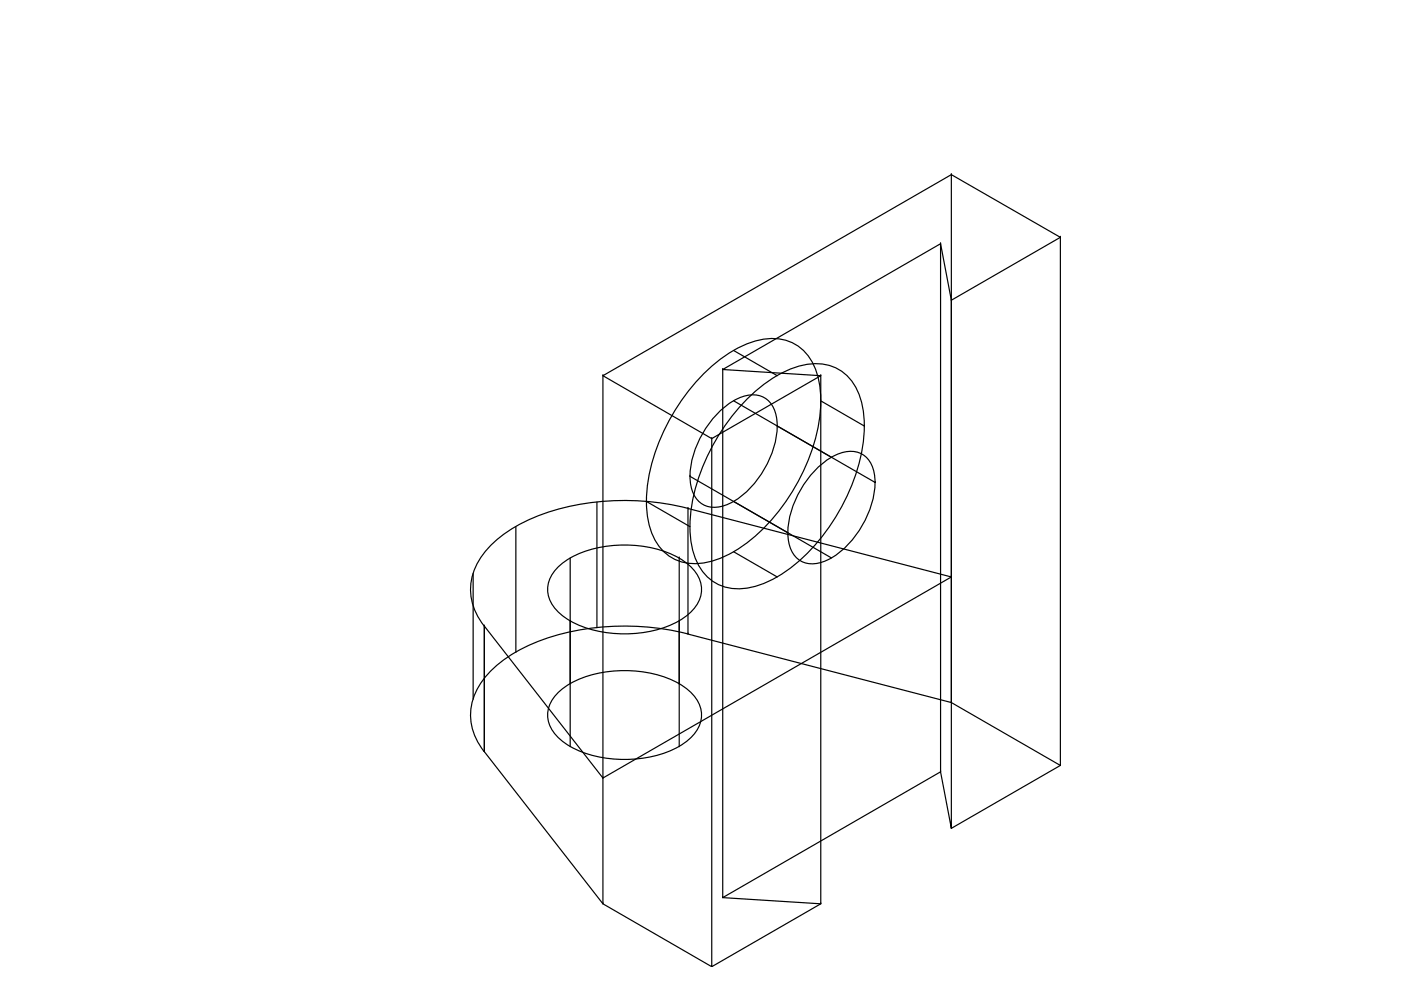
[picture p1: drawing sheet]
<svg xmlns="http://www.w3.org/2000/svg" width="297mm" height="210mm" viewBox="0 0 297 210" stroke-linecap="round" stroke-linejoin="round" font-family="sans-serif">
<!-- layer: 0 -->
<g fill="none" stroke="#000" stroke-width=".25">
<path d="M201.7 37l-73.9 42.7v85.3l73.9-42.7M201.7 37h.1M199.4 51.7l2.3 12v111.9l-2.3-12M199.4 51.7h.1M224.8 50.3v112l-23.1 13.3M224.8 50.3h.1M127.8 79.7l23.1 13.3v112l-23.1-13.4v-26.6M127.8 79.7h.1M149.7 78.8a24 24 0 0 1 12.3-6.9 9.5 9.5 0 0 1 10.9 6.3 24.8 24.8 0 0 1-.3 15.9 42.1 42.1 0 0 1-15.5 21.9 17.5 17.5 0 0 1-10.9 3.5 9.7 9.7 0 0 1-8.5-7.9 29.6 29.6 0 0 1 2.1-18.1 44 44 0 0 1 9.9-14.7zM153.2 78.3v112l20.8 1.3M153.2 78.3h.1M155.6 74.3l9.2 5.4"/>
<path d="M174 79.7l-20.8-1.4 46.2-26.6v111.9l-46.2 26.7M174 79.7h.1M201.7 63.7l23.1-13.4-23.1-13.3v112l23.1 13.3M201.7 63.7h.1M150.9 93l23.1-13.3v111.9l-23.1 13.4M150.9 93h.1M152.4 87.4a11.2 11.2 0 0 1 7.5-3.7 5.2 5.2 0 0 1 4.8 5.3 19.9 19.9 0 0 1-7 15.8 9.3 9.3 0 0 1-7.4 2.6 5.3 5.3 0 0 1-3.9-5.1 19.9 19.9 0 0 1 6-14.9zM155.6 85l30 17.3M158.9 84.1a24 24 0 0 1 12.3-6.9 9.5 9.5 0 0 1 10.9 6.3 24.8 24.8 0 0 1-.3 15.9 42.1 42.1 0 0 1-15.5 22 17.5 17.5 0 0 1-10.9 3.4 9.7 9.7 0 0 1-8.5-7.9 29.6 29.6 0 0 1 2.2-18.1 44 44 0 0 1 9.8-14.7zM173.2 99.4a11.2 11.2 0 0 1 7.4-3.7 5.2 5.2 0 0 1 4.9 5.3 19.9 19.9 0 0 1-7.1 15.8 9.3 9.3 0 0 1-7.4 2.6 5.3 5.3 0 0 1-3.9-5.2 19.9 19.9 0 0 1 6.1-14.8zM174 85l9.2 5.3M183.2 90.3h.1"/>
<path d="M109.4 111.7v26.6M120.9 118.3v40M126.6 106.5v26.6M137.1 106.3h.1M137.1 106.3l9.2 5.4M144 118.3h.1M144 118.3v40M145.8 107.8a52.4 52.4 0 0 0-34.9 3 20.7 20.7 0 0 0-10.4 10.1 11.7 11.7 0 0 0 2.1 11.8M145.9 107.8h.1M146.3 101h.1M146.3 101l20.8 12M155.6 106.3l20.7 12"/>
<path d="M155.6 117l9.2 5.3M185.6 102.3h.1M100.3 121.6v26.6M102.7 132.7h.1M102.7 132.7l25.1 32.3M102.7 132.7v26.7M118.5 120a21.6 21.6 0 0 1 15.5-4.4 20.6 20.6 0 0 1 12.3 4.4 6.3 6.3 0 0 1 0 9.9 21.6 21.6 0 0 1-15.4 4.5 20.6 20.6 0 0 1-12.4-4.5 6.3 6.3 0 0 1 0-9.9zM145.8 134.4a52.4 52.4 0 0 0-34.9 3 20.7 20.7 0 0 0-10.4 10.2 11.7 11.7 0 0 0 2.1 11.7M145.9 134.4h.1M201.7 122.3l-55.8-14.5v26.6l55.8 14.6M201.7 122.3h.1M102.7 159.4h.1"/>
<path d="M102.7 159.4l25.1 32.2M118.5 146.6a21.6 21.6 0 0 1 15.5-4.4 20.6 20.6 0 0 1 12.3 4.4 6.3 6.3 0 0 1 0 10 21.6 21.6 0 0 1-15.4 4.4 20.6 20.6 0 0 1-12.4-4.4 6.3 6.3 0 0 1 0-10zM144 145h.1M201.7 149h.1M127.8 165h.1M199.4 163.6h.1M201.7 175.6h.1M224.8 162.3h.1M127.8 191.6h.1M153.2 190.3h.1M174 191.6h.1M150.9 205h.1"/>
</g>
</svg>
